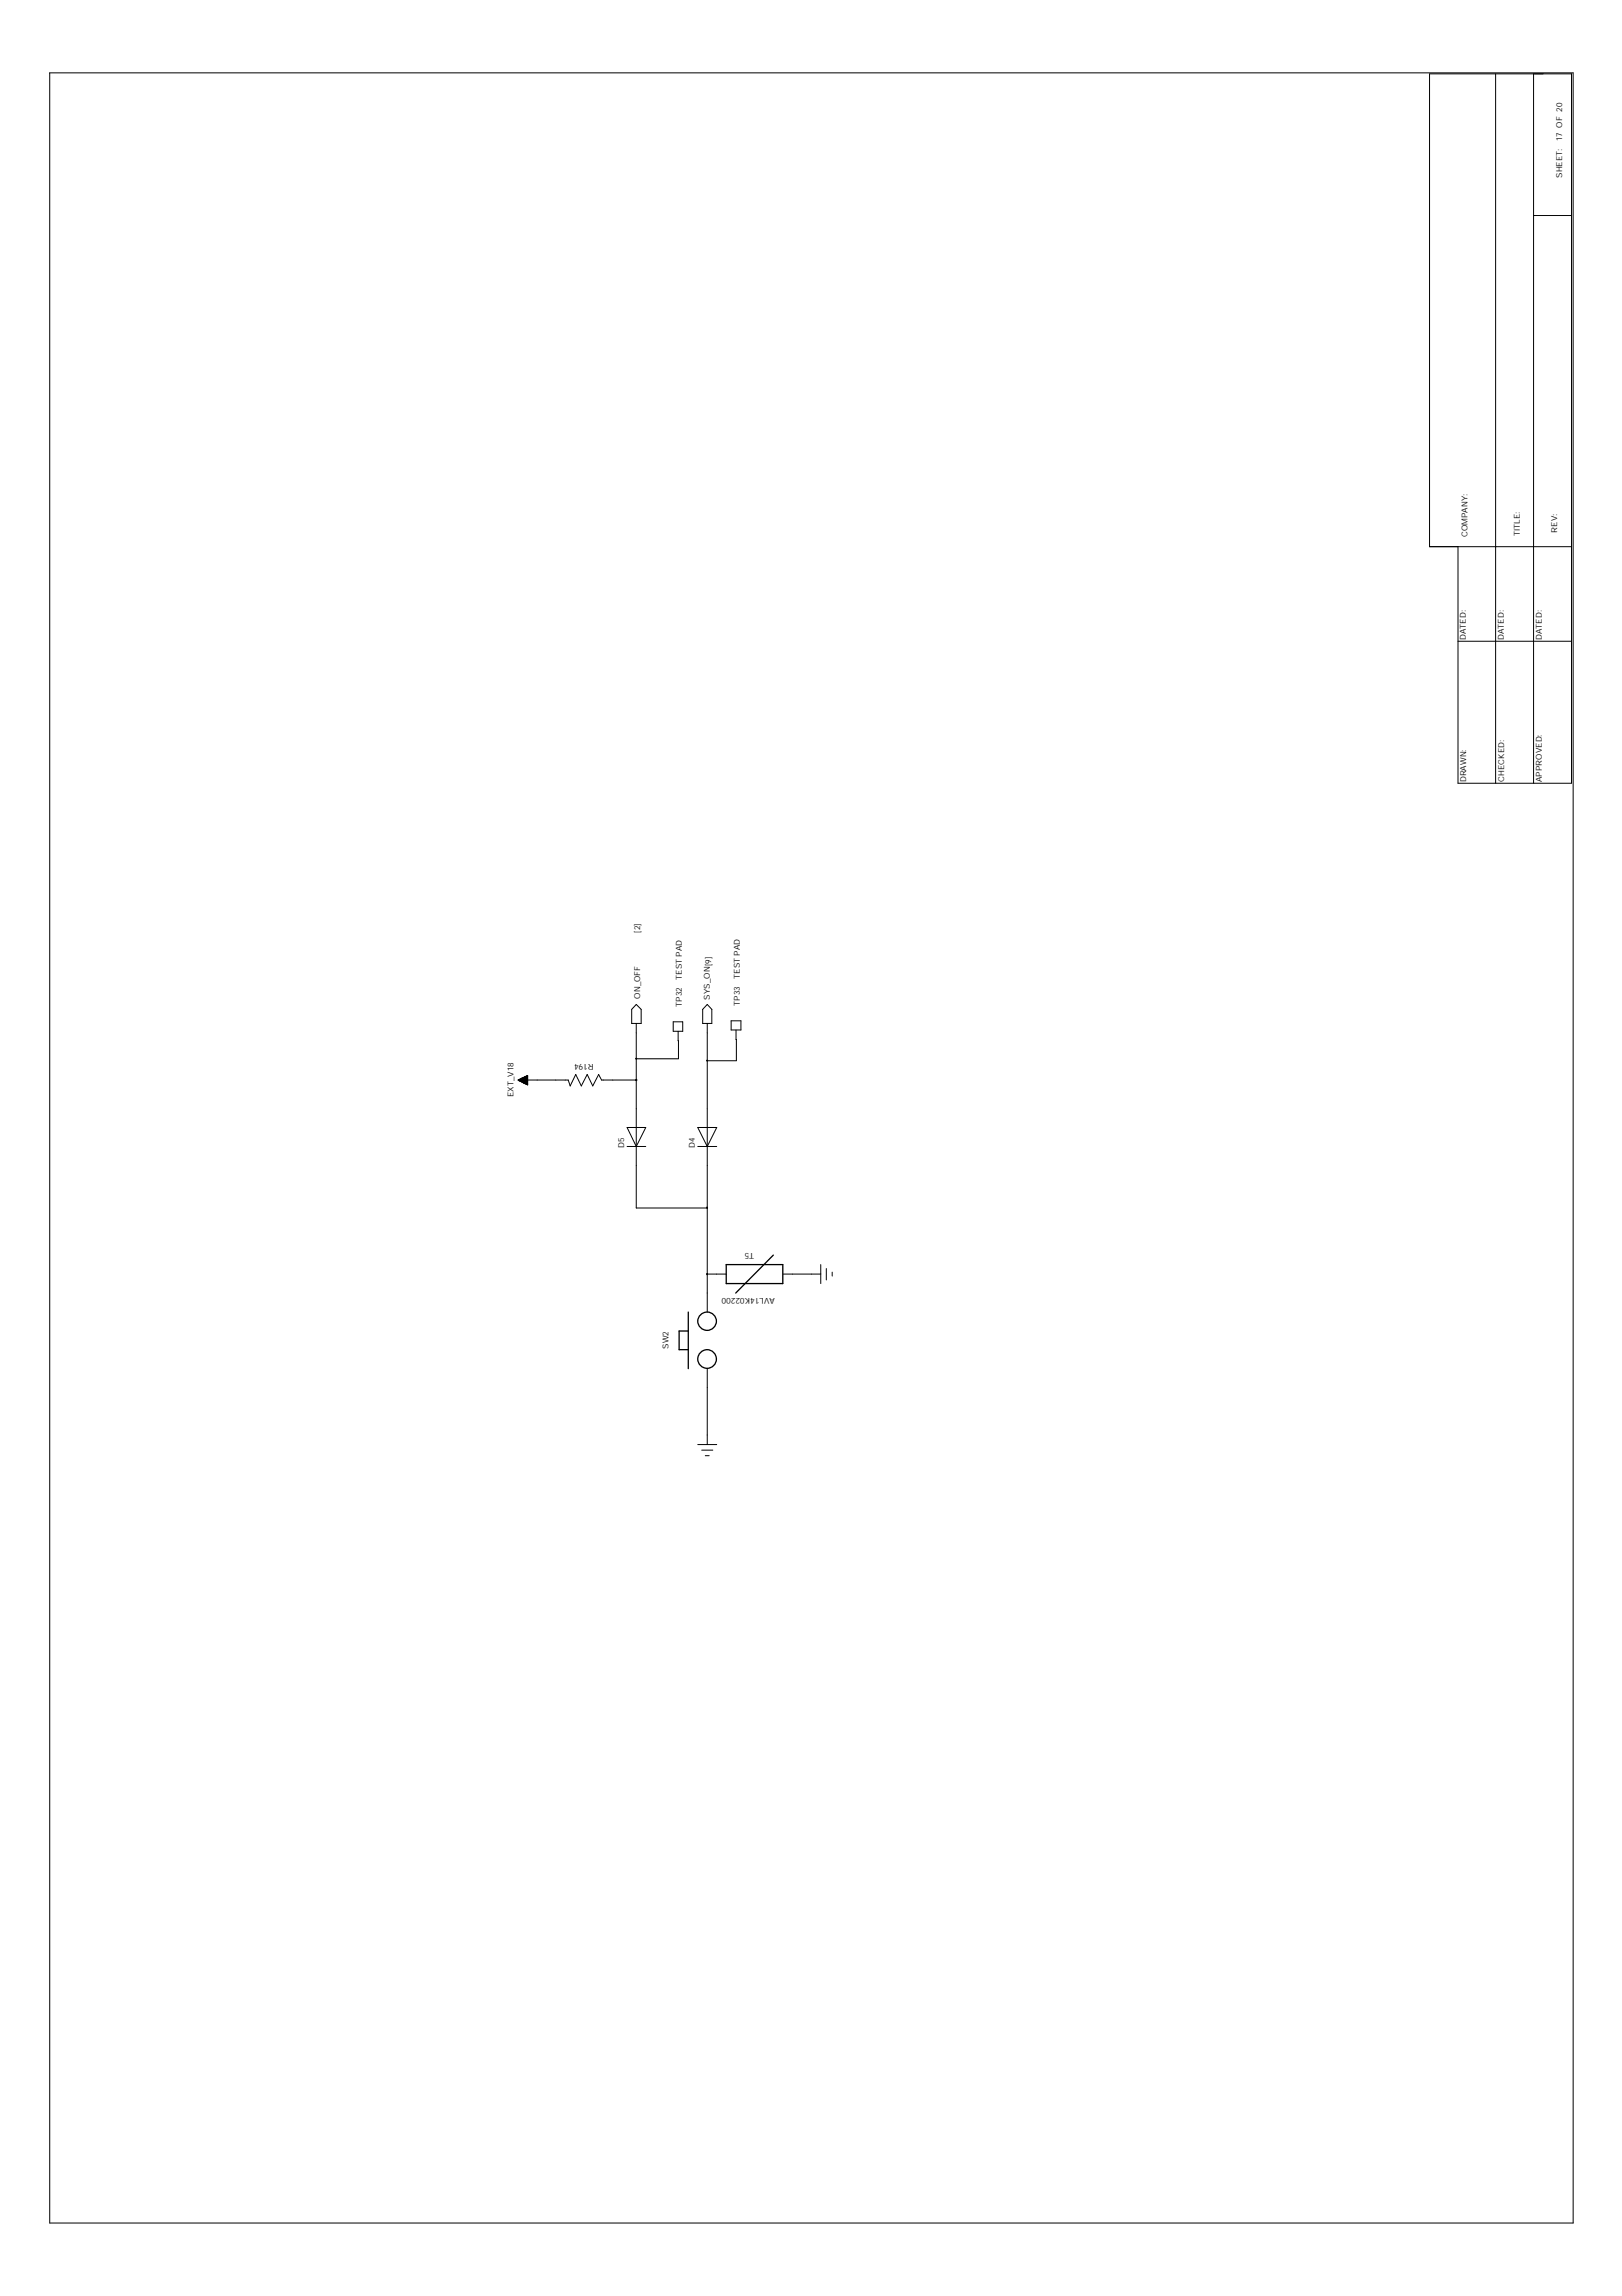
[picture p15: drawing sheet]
<svg xmlns="http://www.w3.org/2000/svg" width="210mm" height="297mm" viewBox="0 0 210 297" stroke-linecap="round" stroke-linejoin="round" font-family="sans-serif">
<defs><g id="words">
<g font-size="1">
<text x="202.1" y="23" transform="rotate(-90 202.1 23)">SHEET:</text>
<text x="202.1" y="18.3" transform="rotate(-90 202.1 18.3)">17 OF 20</text>
<text x="189.9" y="69.5" transform="rotate(-90 189.9 69.5)">COMPANY:</text>
<text x="196.7" y="69.4" transform="rotate(-90 196.7 69.4)">TITLE:</text>
<text x="201.5" y="68.9" transform="rotate(-90 201.5 68.9)">REV:</text>
<text x="189.7" y="82.8" transform="rotate(-90 189.7 82.8)">DATED:</text>
<text x="194.6" y="82.8" transform="rotate(-90 194.6 82.8)">DATED:</text>
<text x="199.5" y="82.8" transform="rotate(-90 199.5 82.8)">DATED:</text>
<text x="189.7" y="101.2" transform="rotate(-90 189.7 101.2)">DRAWN:</text>
<text x="194.6" y="101.2" transform="rotate(-90 194.6 101.2)">CHECKED:</text>
<text x="199.5" y="101.2" transform="rotate(-90 199.5 101.2)">APPROVED:</text>
<text x="82.8" y="120.7" transform="rotate(-90 82.8 120.7)">[2]</text>
<text x="82.8" y="129.2" transform="rotate(-90 82.8 129.2)">ON_OFF</text>
<text x="88.2" y="130.2" transform="rotate(-90 88.2 130.2)">TP32 TEST PAD</text>
<text x="91.9" y="129.4" transform="rotate(-90 91.9 129.4)">SYS_ON[9]</text>
<text x="95.8" y="130.1" transform="rotate(-90 95.8 130.1)">TP33 TEST PAD</text>
<text x="76.8" y="137.7" transform="rotate(-180 76.8 137.7)">R194</text>
<text x="66.5" y="142" transform="rotate(-90 66.5 142)">EXT_V18</text>
<text x="80.8" y="148.5" transform="rotate(-90 80.8 148.5)">D5</text>
<text x="89.9" y="148.5" transform="rotate(-90 89.9 148.5)">D4</text>
<text x="97.6" y="162.1" transform="rotate(-180 97.6 162.1)">T5</text>
<text x="100.3" y="167.9" transform="rotate(-180 100.3 167.9)">AVL14K02200</text>
<text x="86.5" y="174.5" transform="rotate(-90 86.5 174.5)">SW2</text>
</g>
</g></defs>
<g fill="none" stroke="#000" stroke-width=".13">
<path d="M6.4 9.4h197.2v278.2h-197.2v-278.1M193.5 9.6v91.7M198.5 9.6v91.7M198.5 27.9h4.9M188.7 70.7v30.6h14.7v-91.7h-18.4v61.1h18.4M188.7 83h14.7M67.1 139.7h6.4l.3 .8 .7-1.5 .7 1.5 .8-1.5 .7 1.5 .8-1.5 .4 .7h4.4M67.1 139.7l1.2-.6v1.3zM67.1 139.7h.1M67.1 139.7v.1M67.1 139.8h1.2M67.1 139.7h1.2"/>
<path d="M67.2 139.7v.1M67.2 139.9h1.1M67.2 139.6h1.1M67.3 139.6v.3M67.4 139.6v.3h.9M67.5 139.6v.3M67.5 139.5v.5M67.5 139.5h.8M67.6 139.5v.5h.7M67.6 139.5v.5M67.7 139.5v.6M67.8 139.4v.7"/>
<path d="M67.8 139.3h.5M67.9 139.3v.9M68 139.3v.9M68 139.3h.3M68.1 139.3v.9M68.2 139.2v1.1M68.3 139.2v1.1M68.3 139.2h-.2v1M68.3 139.3h-.4v.9h.4M68.3 139.4h-.6v.7M68.3 139.6h-.9v.3h.9M68.3 139.6h-1v.3"/>
<path d="M82.3 132.4v23.9h9.2M82.3 129.9l.7 .7v1.8h-1.3v-1.8zM87.1 132.2h1.2v1.2h-1.2zM87.8 133.4v3.6h-5.5M91.5 132.4v37.3M91.5 129.9l.6 .7v1.8h-1.2v-1.8zM94.6 132.1h1.3v1.2h-1.3zM95.2 133.3l.1 3.9h-3.8M67.6 140.1h.7M67.7 140.1h.6M67.8 140.2h.5M68 140.2h.3"/>
<path d="M68.1 140.3h.2M81.2 145.9h2.4l-1.3 2.4zM81.2 148.3h2.4M90.3 145.9h2.5l-1.3 2.4zM90.3 148.3h2.5M91.5 164.8h2.5M91.5 177.1v9.8M101.3 164.8h4.9M106.2 163.6v2.5M106.9 164.1v1.5M107.7 164.6v.5M90.3 186.9h2.5"/>
<path d="M90.8 187.6h1.4M91.3 188.3h.5"/>
</g>
<g fill="none" stroke="#000" stroke-width=".17">
<path d="M89.1 169.7v7.4M89.1 172.2h-1.2v2.4h1.2M94 163.6h7.3v2.5h-7.3zM100.1 162.4l-4.9 4.9"/>
<circle cx="91.5" cy="175.8" r="1.2"/>
<circle cx="91.5" cy="170.9" r="1.19"/>
</g>
<g fill="#000" stroke="#000" stroke-width=".13">
<path d="M82.3 136.9l.1 .1h-.1z" fill-rule="evenodd"/>
<path d="M91.5 137.2h.1l-.1 .1z" fill-rule="evenodd"/>
<path d="M91.5 156.2v.1z" fill-rule="evenodd"/>
<path d="M91.5 164.8v.1z" fill-rule="evenodd"/>
<circle cx="82.3" cy="139.7" r=".08"/>
</g>
<use href="#words"/>
</svg>
